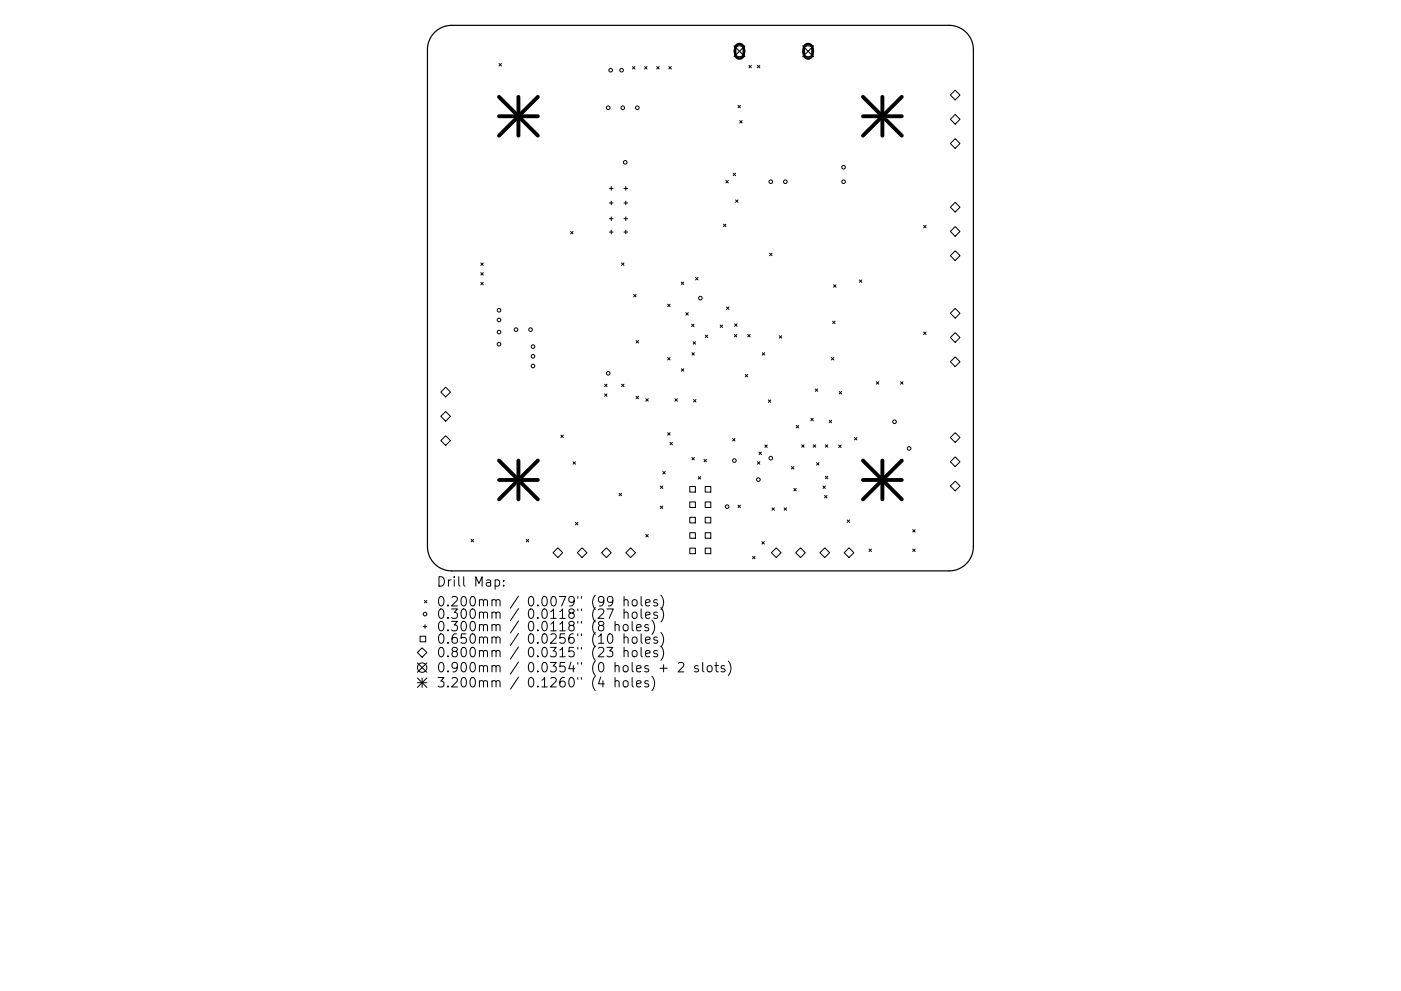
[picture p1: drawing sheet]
<svg xmlns="http://www.w3.org/2000/svg" width="297mm" height="210mm" viewBox="0 0 297 210" stroke-linecap="round" stroke-linejoin="round" font-family="sans-serif">
<defs><g id="words">
<g font-size="2.8">
<text x="92.5" y="124.5">Drill Map:</text>
<text x="92.5" y="128.7">0.200mm / 0.0079&quot; (99 holes)</text>
<text x="92.5" y="131.3">0.300mm / 0.0118&quot; (27 holes)</text>
<text x="92.5" y="133.9">0.300mm / 0.0118&quot; (8 holes)</text>
<text x="92.5" y="136.6">0.650mm / 0.0256&quot; (10 holes)</text>
<text x="92.5" y="139.4">0.800mm / 0.0315&quot; (23 holes)</text>
<text x="92.5" y="142.6">0.900mm / 0.0354&quot; (0 holes + 2 slots)</text>
<text x="92.5" y="145.8">3.200mm / 0.1260&quot; (4 holes)</text>
</g>
</g></defs>
<path d="M92.1 6.9a5.1 5.1 0 0 1 3.7-1.5h105.4a5.1 5.1 0 0 1 5.2 5.1v105.5a5.1 5.1 0 0 1-5.2 5.1h-105.4a5.1 5.1 0 0 1-5.2-5.1v-105.5a5.1 5.1 0 0 1 1.5-3.6z" fill="none" stroke="#000" stroke-width=".26"/>
<g fill="none" stroke="#000" stroke-width=".21">
<path d="M105.8 13.5l.5 .5M106.3 13.5l-.5 .5M134.1 14.1l.5 .5M134.6 14.1l-.5 .5M136.7 14.1l.5 .5M137.2 14.1l-.5 .5M139.2 14.1l.6 .5M139.8 14.1l-.6 .5M141.8 14.1l.5 .5M142.3 14.1l-.5 .5M158.8 13.9l.5 .5M159.3 13.9l-.5 .5"/>
<path d="M160.6 13.9l.5 .5M161.1 13.9l-.5 .5M129.2 40h.8M129.6 39.6v.8M132.3 40h.8M132.7 39.6v.8M153.9 38.3l.5 .5M154.4 38.3l-.5 .5M155.4 36.8l.6 .5M156 36.8l-.6 .5M156.5 22.4l.5 .5M156.8 25.6l.6 .5"/>
<path d="M157 22.4l-.5 .5M157.4 25.6l-.6 .5M201.5 20.2l1-1.1 1 1.1-1 1zM201.5 25.3l1-1 1 1-1 1zM201.5 30.5l1-1.1 1 1.1-1 1zM101.9 55.8l.6 .5M101.9 57.8l.6 .6M101.9 59.9l.6 .5M102.5 55.8l-.6 .5M102.5 57.8l-.6 .6M102.5 59.9l-.6 .5M121 49.1l.5 .5"/>
<path d="M121.5 49.1l-.5 .5M129.2 43.1h.8M129.2 46.4h.8M129.2 49.2h.8M129.6 42.7v.7M129.6 46v.8M129.6 48.8v.8M131.8 55.8l.5 .5M132.3 55.8l-.5 .5M132.3 43.1h.8M132.3 46.4h.8M132.3 49.2h.8"/>
<path d="M132.7 42.7v.7M132.7 46v.8M132.7 48.8v.8M144.4 59.8l.6 .6M145 59.8l-.6 .6M147.5 58.9l.5 .5M148 58.9l-.5 .5M153.4 47.6l.5 .5M153.9 47.6l-.5 .5M156 42.4l.5 .5M156.5 42.4l-.5 .5M163.2 53.7l.5 .5"/>
<path d="M163.7 53.7l-.5 .5M182.2 59.4l.5 .5M182.7 59.4l-.5 .5M195.8 47.8l.5 .5M196.3 47.8l-.5 .5M201.5 44l1-1.1 1 1.1-1 1zM201.5 49.1l1-1 1 1-1 1zM201.5 54.2l1-1 1 1-1 1.1zM134.3 62.5l.6 .5M134.9 62.5l-.6 .5M134.9 72.3l.5 .5M135.4 72.3l-.5 .5"/>
<path d="M141.6 64.5l.5 .6M141.6 75.9l.5 .5M142.1 64.5l-.5 .6M142.1 75.9l-.5 .5M144.5 78.2l.5 .5M145 78.2l-.5 .5M145.4 66.3l.5 .6M145.9 66.3l-.5 .6M146.6 68.8l.5 .5M146.7 74.8l.5 .5M147 72.5l.5 .5M147.1 68.8l-.5 .5"/>
<path d="M147.2 74.8l-.5 .5M147.5 72.5l-.5 .5M149.5 71.1l.6 .5M150.1 71.1l-.6 .5M152.7 69l.5 .5M153.2 69l-.5 .5M154 65.1l.5 .5M154.5 65.1l-.5 .5M155.7 71l.5 .5M155.8 68.7l.5 .5M156.2 71l-.5 .5M156.3 68.7l-.5 .5"/>
<path d="M158 79.4l.5 .6M158.5 79.4l-.5 .6M158.5 71l.5 .5M159 71l-.5 .5M161.6 74.8l.5 .5M162.1 74.8l-.5 .5M165.2 71.2l.5 .5M165.7 71.2l-.5 .5M176.3 75.9l.5 .5M176.5 68.1l.6 .6M176.7 60.4l.6 .5M176.8 75.9l-.5 .5"/>
<path d="M177.1 68.1l-.6 .6M177.3 60.4l-.6 .5M195.8 70.5l.5 .5M196.3 70.5l-.5 .5M201.5 66.5l1-1.1 1 1.1-1 1zM201.5 71.6l1-1 1 1-1 1zM201.5 76.8l1-1.1 1 1.1-1 1zM93.5 83.2l1-1 1 1-1 1zM93.5 88.3l1-1 1 1-1 1.1zM94.5 92.4l1 1.1-1 1-1-1zM118.9 92.3l.5 .5M119.4 92.3l-.5 .5"/>
<path d="M121.5 98l.5 .5M122 98l-.5 .5M128.2 81.5l.5 .5M128.2 83.6l.5 .5M128.7 81.5l-.5 .5M128.7 83.6l-.5 .5M131.8 81.5l.5 .5M132.3 81.5l-.5 .5M134.9 84.1l.5 .5M135.4 84.1l-.5 .5M136.9 84.6l.5 .5M137.4 84.6l-.5 .5"/>
<path d="M141.6 91.8l.5 .5M142.1 93.8l.5 .6M142.1 91.8l-.5 .5M142.6 93.8l-.5 .6M143.1 84.6l.5 .5M143.6 84.6l-.5 .5M146.7 97.1l.5 .5M147 84.8l.6 .5M147.2 97.1l-.5 .5M147.6 84.8l-.6 .5M149.3 97.5l.5 .5M149.8 97.5l-.5 .5"/>
<path d="M155.3 93l.5 .6M155.8 93l-.5 .6M160.6 98l.5 .5M160.9 95.9l.5 .5M161.1 98l-.5 .5M161.4 95.9l-.5 .5M162.2 94.4l.5 .5M162.7 94.4l-.5 .5M162.9 84.9l.5 .5M163.4 84.9l-.5 .5M167.8 99l.5 .5M168.3 99l-.5 .5"/>
<path d="M168.8 90.3l.5 .5M169.3 90.3l-.5 .5M170 94.4l.5 .5M170.5 94.4l-.5 .5M171.9 88.7l.5 .6M172.4 94.4l.5 .5M172.4 88.7l-.5 .6M172.9 82.5l.5 .5M172.9 94.4l-.5 .5M173.1 98.2l.5 .5M173.4 82.5l-.5 .5M173.6 98.2l-.5 .5"/>
<path d="M175 94.4l.5 .5M175.5 94.4l-.5 .5M175.8 89.2l.5 .5M176.3 89.2l-.5 .5M177.8 94.4l.5 .6M177.9 83.1l.6 .5M178.3 94.4l-.5 .6M178.5 83.1l-.6 .5M181.2 92.8l.5 .5M181.7 92.8l-.5 .5M185.8 81l.5 .5M186.3 81l-.5 .5"/>
<path d="M190.9 81l.6 .5M191.5 81l-.6 .5M201.5 98l1-1.1 1 1.1-1 1zM202.5 91.8l1 1-1 1.1-1-1.1zM99.9 114.4l.5 .6M100.4 114.4l-.5 .6M111.6 114.4l.5 .6M112.1 114.4l-.5 .6M118.3 116.2l1 1.1-1 1-1.1-1zM122 110.8l.5 .5M122.4 117.3l1-1.1 1.1 1.1-1.1 1zM122.5 110.8l-.5 .5"/>
<path d="M127.5 117.3l1.1-1.1 1 1.1-1 1zM131.3 104.7l.5 .5M131.8 104.7l-.5 .5M132.7 117.3l1-1.1 1 1.1-1 1zM136.9 113.4l.5 .5M137.4 113.4l-.5 .5M140 103.1l.5 .5M140 107.4l.5 .5M140.5 103.1l-.5 .5M140.5 107.4l-.5 .5M140.5 100l.5 .5M141 100l-.5 .5"/>
<path d="M146.3 103.2h1.1v1.2h-1.1zM146.3 106.5h1.1v1.2h-1.1zM146.3 109.8h1.1v1.1h-1.1zM146.3 113h1.1v1.2h-1.1zM146.3 116.3h1.1v1.2h-1.1zM148 101.1l.6 .5M148.6 101.1l-.6 .5M149.5 103.2h1.2v1.2h-1.2zM149.5 106.5h1.2v1.2h-1.2zM149.5 109.8h1.2v1.1h-1.2zM149.5 113h1.2v1.2h-1.2zM149.5 116.3h1.2v1.2h-1.2z"/>
<path d="M156.5 107.2l.5 .5M157 107.2l-.5 .5M159.6 118l.5 .6M160.1 118l-.5 .6M161.5 114.9l.5 .5M162 114.9l-.5 .5M163.7 107.7l.5 .6M164.2 107.7l-.5 .6M164.6 116.2l1 1.1-1 1-1.1-1zM166.2 107.7l.6 .6M166.8 107.7l-.6 .6M168.3 103.6l.5 .5"/>
<path d="M168.8 103.6l-.5 .5M169.7 116.2l1.1 1.1-1.1 1-1-1zM174.5 103.1l.5 .5M174.8 105.1l.5 .5M174.9 116.2l1 1.1-1 1-1.1-1zM175 103.1l-.5 .5M175 101.1l.5 .5M175.3 105.1l-.5 .5M175.5 101.1l-.5 .5M179 117.3l1-1.1 1 1.1-1 1zM179.6 110.3l.5 .5M180.1 110.3l-.5 .5"/>
<path d="M184.3 116.5l.5 .5M184.8 116.5l-.5 .5M193.5 112.4l.5 .5M193.5 116.5l.5 .5M194 112.4l-.5 .5M194 116.5l-.5 .5M201.5 103.1l1-1 1 1-1 1zM88.5 138.4l1-1 1 1-1 1zM89.1 135h1.2v1.2h-1.2zM89.7 132.9h.8M90 127.4l.5 .5M90.1 132.5v.8"/>
<path d="M90.5 127.4l-.5 .5M105 123.1l.6-.1 .3 .4v.6l-.2 .3h-.7M106.8 124.2v.2M106.8 123.1v.2M128.7 129.2h1.3l-.8 2M128.7 137.3h1.2l-.6 .8 .5 .2v.9l-.2 .1h-.6l-.3-.1M129 134.7l.5-.2a1.25 1.25 0 0 1 0 2l-.4-.1-.2-.3-.1-.9zM129.9 127.4l-.3 .4h-.4l-.4-.4v-.5l.2-.2 .6-.1 .2 .1a1.32 1.32 0 0 1-.4 1.9h-.4M130.4 132.7a.5 .5 0 0 1 .9 .1v1M130.4 131.8v2M132.2 132.7a.54 .54 0 0 1 .6-.2 .54 .54 0 0 1 .4 .4v.6a.54 .54 0 0 1-.6 .4 .54 .54 0 0 1-.5-.4zM132.3 127.4l.3-.2 .5 .1 .1 1.3"/>
<path d="M132.3 130.1a.5 .5 0 0 1 .9 0v1.1M132.3 135.3a.5 .5 0 0 1 .9 .1v1.1M132.3 138.2a.5 .5 0 0 1 .9 .1v1M132.3 126.6v2M132.3 129.2v2M132.3 134.5v2M132.3 137.3v2M134 131.8v1.8l.3 .2M134.1 130.1a.54 .54 0 0 1 .6-.2 .54 .54 0 0 1 .4 .3v.6a.54 .54 0 0 1-.5 .4 .54 .54 0 0 1-.6-.4zM134.1 135.3a.54 .54 0 0 1 .6-.2 .54 .54 0 0 1 .4 .4v.6a.54 .54 0 0 1-.5 .4 .54 .54 0 0 1-.6-.4zM134.1 138.2a.54 .54 0 0 1 .6-.2 .54 .54 0 0 1 .4 .4v.6a.54 .54 0 0 1-.5 .4 .54 .54 0 0 1-.6-.4zM134.2 127.3l.2-.1a.54 .54 0 0 1 .7 .4v.6a.54 .54 0 0 1-.5 .4 .54 .54 0 0 1-.6-.4v-.6z"/>
<path d="M135 133.2l.9-.2-.1-.4-.5-.1-.3 .3 .1 .9h.7M135.9 126.6v1.7l.3 .3M135.9 129.2v1.7l.3 .3M135.9 134.5v1.7l.3 .3M135.9 137.3v1.8l.3 .2M136.9 127.9l.9-.2-.1-.4-.5-.1-.3 .3 .1 1h.7M136.9 130.5l.9-.2-.1-.3-.5-.1-.3 .2 .1 1h.7M136.9 135.8l.9-.2-.1-.4-.5-.1-.3 .3 .1 1h.7M136.9 138.7l.9-.2-.1-.4-.5-.1-.3 .3 .1 1h.7M137.5 132.6l-.5-.1-.3 .3 .1 .3 .7 .2v.4h-.8M138.2 131.6a2.29 2.29 0 0 1 0 3M139.4 127.3l-.5-.1-.3 .3 .1 .3 .7 .2v.5h-.8"/>
<path d="M139.4 130l-.5-.1-.3 .2 .1 .3 .7 .2v.5h-.8M139.4 135.2l-.5-.1-.3 .3 .1 .3 .7 .2v.5h-.8M139.4 138.1l-.5-.1-.3 .3 .1 .3 .7 .2v.5h-.8M140.1 126.3a2.29 2.29 0 0 1 0 3M140.1 128.9a2.29 2.29 0 0 1 0 3.1M140.1 134.2a2.29 2.29 0 0 1 0 3M140.1 137.1a2.29 2.29 0 0 1 0 3M88.5 140.6l2 2M88.5 143.8l2 2M88.5 144.8h2M89.5 143.8v2M90.5 140.6l-2 2"/>
<path d="M90.5 143.8l-2 2M130.4 144.6a.5 .5 0 0 1 .9 .1v1M130.4 143.7v2M132.2 144.6a.54 .54 0 0 1 .6-.2 .54 .54 0 0 1 .4 .4v.6a.54 .54 0 0 1-.6 .4 .54 .54 0 0 1-.5-.4zM134 143.7v1.8l.3 .2M135 145.1l.9-.2-.1-.4-.5-.1-.3 .3 .1 1h.7M137.5 144.5l-.5-.1-.3 .3 .1 .3 .7 .2v.5h-.8M138.2 143.5a2.29 2.29 0 0 1 0 3M139.9 141.8h1.6M140.7 141v1.5M143.8 140.7l.3-.2 .7 .1a.54 .54 0 0 1 .1 .8l-1.2 1.1h1.3M148 141.3l-.4-.1-.3 .3 .1 .3 .6 .2v.5h-.7"/>
<path d="M149 140.5v1.8l.3 .2M150.1 141.3a.54 .54 0 0 1 .9 .3v.6a.54 .54 0 0 1-.5 .4 .54 .54 0 0 1-.6-.4v-.6zM151.6 141.2h.7M151.8 140.5v1.8l.1 .2h.4M153.6 141.3l-.4-.1-.3 .3 .1 .3 .6 .2v.5h-.7M154.4 140.3a2.29 2.29 0 0 1 0 3"/>
<circle cx="129.5" cy="14.9" r=".39"/>
<circle cx="131.8" cy="14.9" r=".39"/>
<circle cx="129" cy="22.9" r=".39"/>
<circle cx="132" cy="22.9" r=".39"/>
<circle cx="132.6" cy="34.4" r=".39"/>
<circle cx="135.1" cy="22.9" r=".39"/>
<circle cx="163.4" cy="38.6" r=".39"/>
<circle cx="166.5" cy="38.6" r=".39"/>
<circle cx="178.9" cy="35.5" r=".39"/>
<circle cx="178.9" cy="38.6" r=".39"/>
<circle cx="105.8" cy="70.5" r=".39"/>
<circle cx="105.8" cy="73" r=".39"/>
<circle cx="105.8" cy="67.9" r=".39"/>
<circle cx="105.8" cy="65.8" r=".39"/>
<circle cx="109.4" cy="69.9" r=".39"/>
<circle cx="112.5" cy="69.9" r=".39"/>
<circle cx="113" cy="77.7" r=".39"/>
<circle cx="113" cy="75.6" r=".39"/>
<circle cx="113" cy="73.5" r=".39"/>
<circle cx="129" cy="79.2" r=".39"/>
<circle cx="148.5" cy="63.3" r=".39"/>
<circle cx="155.7" cy="97.7" r=".39"/>
<circle cx="163.4" cy="97.2" r=".39"/>
<circle cx="189.7" cy="89.5" r=".39"/>
<circle cx="192.7" cy="95.1" r=".39"/>
<circle cx="154.2" cy="107.5" r=".39"/>
<circle cx="160.8" cy="101.8" r=".39"/>
<circle cx="90.1" cy="130.3" r=".39"/>
<circle cx="89.5" cy="141.6" r="1"/>
</g>
<g fill="none" stroke="#000" stroke-width=".23">
<path d="M155.6 9.7l2.3 2.3M157.9 9.7l-2.3 2.3M170.2 9.7l2.3 2.3M172.5 9.7l-2.3 2.3"/>
<circle cx="156.8" cy="10.9" r="1.16"/>
<circle cx="171.3" cy="10.9" r="1.16"/>
</g>
<path d="M156.1 9.6a.9 .9 0 0 1 1-.2 .9 .9 0 0 1 .6 .8v1.3a.9 .9 0 0 1-.9 .9 .9 .9 0 0 1-.9-.9v-1.4zM170.7 9.6a.9 .9 0 0 1 1-.2 .9 .9 0 0 1 .5 .8v1.3a.9 .9 0 0 1-.9 .9 .9 .9 0 0 1-.9-.9l.1-1.4z" fill="none" stroke="#000" stroke-width=".51"/>
<g fill="none" stroke="#000" stroke-width=".82">
<path d="M105.8 20.6l8.2 8.2M105.8 24.7h8.2M109.9 20.6v8.2M114 20.6l-8.2 8.2M183 24.7h8.2M183 20.6l8.2 8.2M187.1 20.6v8.2M191.2 20.6l-8.2 8.2M105.8 97.7l8.2 8.2M109.9 97.7v8.2M114 97.7l-8.2 8.2M183 97.7l8.2 8.2"/>
<path d="M187.1 97.7v8.2M191.2 97.7l-8.2 8.2M105.8 101.8h8.2M183 101.8h8.2"/>
</g>
<use href="#words"/>
</svg>
